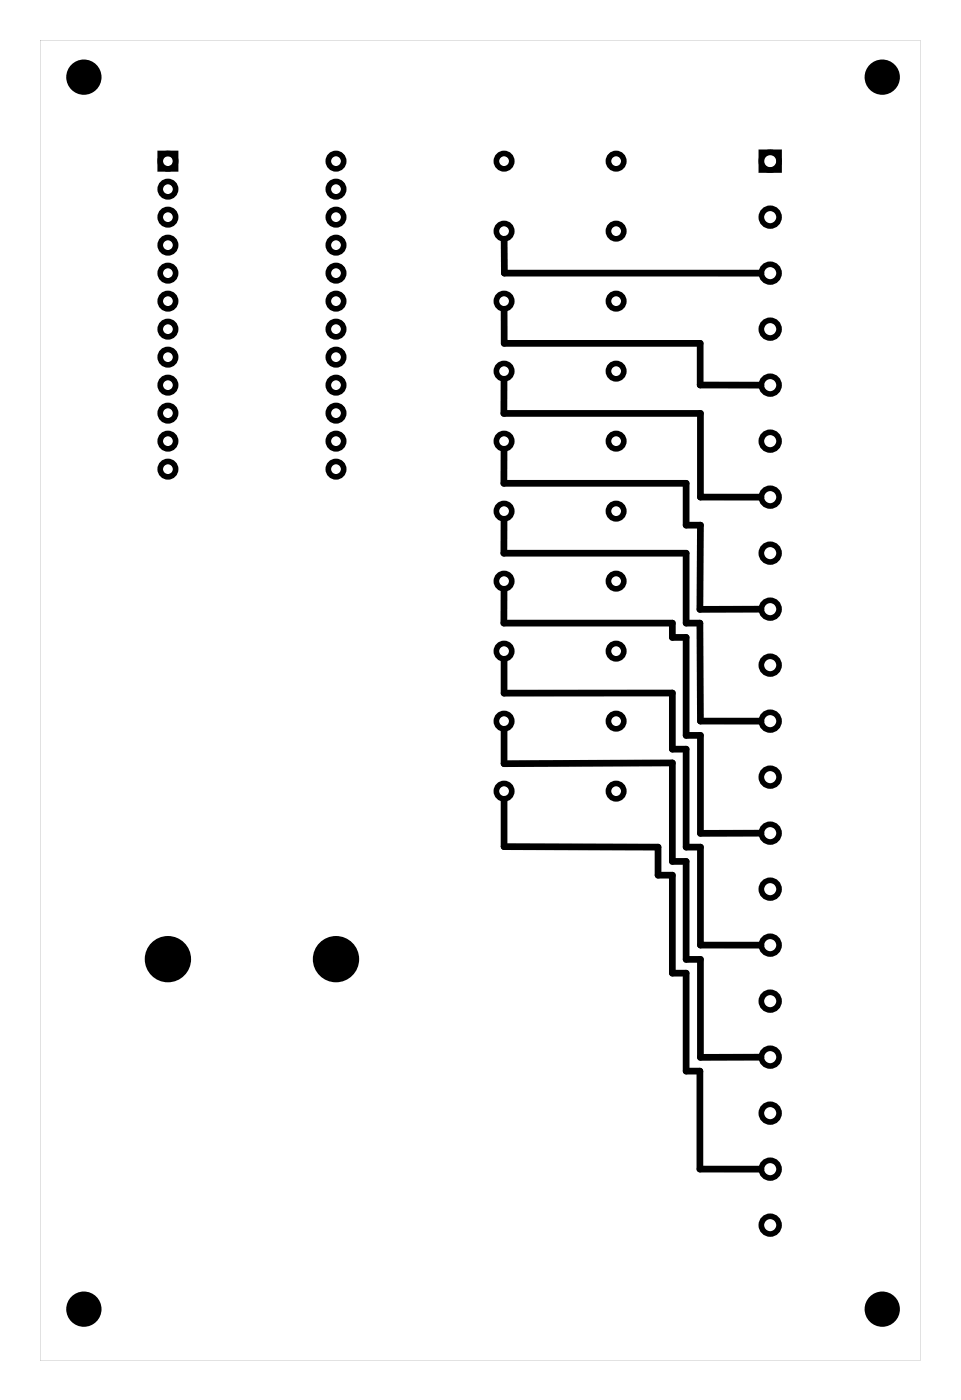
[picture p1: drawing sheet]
<svg xmlns="http://www.w3.org/2000/svg" width="87mm" height="127mm" viewBox="0 0 87 127" stroke-linecap="round" stroke-linejoin="round" font-family="sans-serif">
<path d="M3.6 3.6h79.8v119.8h-79.8zM3.6 3.6v119.8h79.8v-119.8z" fill="#000"/>
<g fill="none" stroke="#000" stroke-width=".51">
<path d="M14.5 13.9h1.4v1.4h-1.4zM69 13.8h1.6v1.6h-1.6z"/>
<circle cx="15.2" cy="17.2" r=".7"/>
<circle cx="15.2" cy="19.7" r=".7"/>
<circle cx="15.2" cy="14.6" r=".7"/>
<circle cx="30.5" cy="17.2" r=".7"/>
<circle cx="30.5" cy="19.7" r=".7"/>
<circle cx="30.5" cy="14.6" r=".7"/>
<circle cx="45.7" cy="14.6" r=".7"/>
<circle cx="55.9" cy="14.6" r=".7"/>
<circle cx="69.8" cy="14.6" r=".8"/>
<circle cx="69.8" cy="19.7" r=".8"/>
<circle cx="15.2" cy="22.2" r=".7"/>
<circle cx="15.2" cy="27.3" r=".7"/>
<circle cx="15.2" cy="24.8" r=".7"/>
<circle cx="15.2" cy="32.4" r=".7"/>
<circle cx="15.2" cy="29.9" r=".7"/>
<circle cx="15.2" cy="34.9" r=".7"/>
<circle cx="15.2" cy="37.5" r=".7"/>
<circle cx="30.5" cy="27.3" r=".7"/>
<circle cx="30.5" cy="24.8" r=".7"/>
<circle cx="30.5" cy="22.2" r=".7"/>
<circle cx="30.5" cy="29.9" r=".7"/>
<circle cx="30.5" cy="32.4" r=".7"/>
<circle cx="30.5" cy="34.9" r=".7"/>
<circle cx="30.5" cy="37.5" r=".7"/>
<circle cx="45.7" cy="27.3" r=".7"/>
<circle cx="45.7" cy="21" r=".7"/>
<circle cx="45.7" cy="33.7" r=".7"/>
<circle cx="55.9" cy="33.7" r=".7"/>
<circle cx="55.9" cy="21" r=".7"/>
<circle cx="55.9" cy="27.3" r=".7"/>
<circle cx="69.8" cy="34.9" r=".8"/>
<circle cx="69.8" cy="29.9" r=".8"/>
<circle cx="69.8" cy="24.8" r=".8"/>
<circle cx="15.2" cy="40" r=".7"/>
<circle cx="15.2" cy="42.6" r=".7"/>
<circle cx="30.5" cy="42.6" r=".7"/>
<circle cx="30.5" cy="40" r=".7"/>
<circle cx="45.7" cy="52.7" r=".7"/>
<circle cx="45.7" cy="59.1" r=".7"/>
<circle cx="45.7" cy="40" r=".7"/>
<circle cx="45.7" cy="46.4" r=".7"/>
<circle cx="55.9" cy="59.1" r=".7"/>
<circle cx="55.9" cy="52.7" r=".7"/>
<circle cx="55.9" cy="40" r=".7"/>
<circle cx="55.9" cy="46.4" r=".7"/>
<circle cx="69.8" cy="40" r=".8"/>
<circle cx="69.8" cy="45.1" r=".8"/>
<circle cx="69.8" cy="50.2" r=".8"/>
<circle cx="69.8" cy="55.3" r=".8"/>
<circle cx="45.7" cy="71.8" r=".7"/>
<circle cx="45.7" cy="65.4" r=".7"/>
<circle cx="55.9" cy="71.8" r=".7"/>
<circle cx="55.9" cy="65.4" r=".7"/>
<circle cx="69.8" cy="60.3" r=".8"/>
<circle cx="69.8" cy="75.6" r=".8"/>
<circle cx="69.8" cy="70.5" r=".8"/>
<circle cx="69.8" cy="65.4" r=".8"/>
<circle cx="69.8" cy="90.8" r=".8"/>
<circle cx="69.8" cy="85.7" r=".8"/>
<circle cx="69.8" cy="80.7" r=".8"/>
<circle cx="69.8" cy="95.9" r=".8"/>
<circle cx="69.8" cy="111.1" r=".8"/>
<circle cx="69.8" cy="101" r=".8"/>
<circle cx="69.8" cy="106.1" r=".8"/>
</g>
<g fill="#000">
<circle cx="7.6" cy="7" r="1.6"/>
<circle cx="80" cy="7" r="1.6"/>
<circle cx="15.2" cy="87" r="2.1"/>
<circle cx="30.5" cy="87" r="2.1"/>
<circle cx="7.6" cy="118.8" r="1.6"/>
<circle cx="80" cy="118.8" r="1.6"/>
</g>
<path d="M45.7 34.4v3.1h17.8v7.6h5.5M45.7 28v3.1h17.8v3.8h5.5M45.7 21.7v3.1h23.3M45.7 53.4v3.1h15.3v1.3h1.2v8.9h1.3v8.9h5.5M45.7 40.7v3.1h16.5v3.8h1.3v7.7h5.5M45.7 47.1v3.1h16.5v6.3h1.3v8.9h5.5M45.7 59.8v3.1h15.3v5.1h1.2v8.8h1.3v8.9h5.5M45.7 66.1v3.2l15.3-.1v8.9h1.2v8.9h1.3v8.9h5.5M45.7 72.5v4.3h14v2.6h1.3v8.9h1.2v8.9h1.3v8.9h5.5" fill="none" stroke="#000" stroke-width=".61"/>
</svg>
